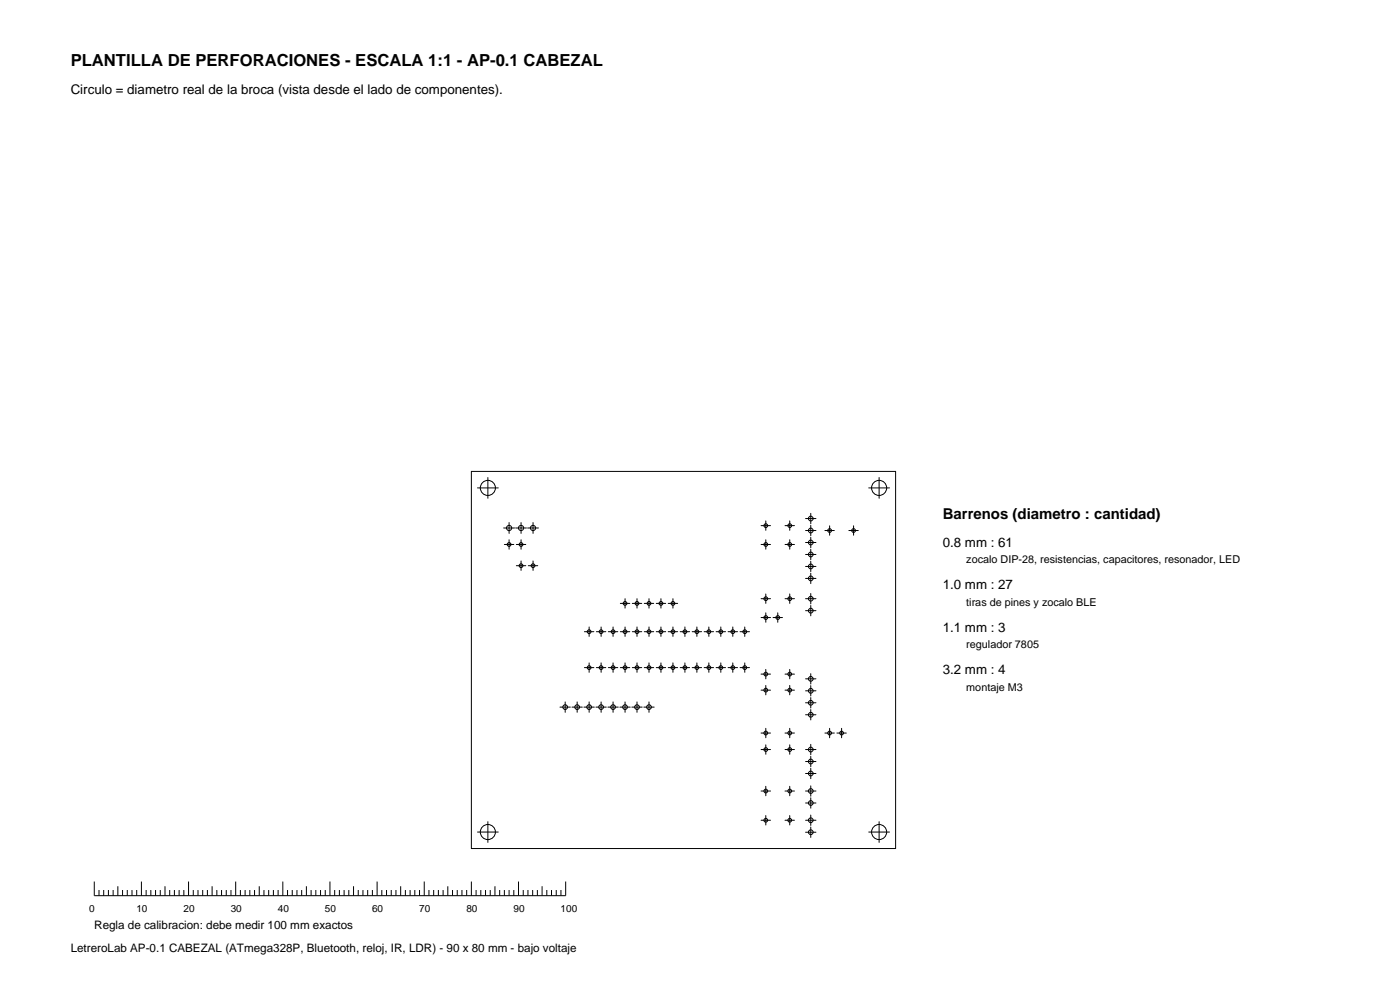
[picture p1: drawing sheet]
<svg xmlns="http://www.w3.org/2000/svg" width="297mm" height="210mm" viewBox="0 0 297 210" stroke-linecap="round" stroke-linejoin="round" font-family="sans-serif">
<defs><g id="words">
<text font-size="3.5" x="15" y="14">PLANTILLA DE PERFORACIONES - ESCALA 1:1 - AP-0.1 CABEZAL</text>
<text font-size="3.2" x="200" y="110">Barrenos (diametro : cantidad)</text>
<g font-size="2.8">
<text x="15" y="20">Circulo = diametro real de la broca (vista desde el lado de componentes).</text>
<text x="200" y="116">0.8 mm : 61</text>
<text x="200" y="125">1.0 mm : 27</text>
<text x="200" y="134">1.1 mm : 3</text>
<text x="200" y="143">3.2 mm : 4</text>
</g>
<g font-size="2.5">
<text x="20" y="197">Regla de calibracion: debe medir 100 mm exactos</text>
<text x="15" y="202">LetreroLab AP-0.1 CABEZAL (ATmega328P, Bluetooth, reloj, IR, LDR) - 90 x 80 mm - bajo voltaje</text>
</g>
<g font-size="2.3">
<text x="205" y="119.5">zocalo DIP-28, resistencias, capacitores, resonador, LED</text>
<text x="205" y="128.5">tiras de pines y zocalo BLE</text>
<text x="205" y="137.5">regulador 7805</text>
<text x="205" y="146.5">montaje M3</text>
</g>
<g font-size="2.1">
<text x="18.9" y="193.5">0</text>
<text x="28.9" y="193.5">10</text>
<text x="38.9" y="193.5">20</text>
<text x="48.9" y="193.5">30</text>
<text x="58.9" y="193.5">40</text>
<text x="68.9" y="193.5">50</text>
<text x="78.9" y="193.5">60</text>
<text x="88.9" y="193.5">70</text>
<text x="98.9" y="193.5">80</text>
<text x="108.9" y="193.5">90</text>
<text x="118.9" y="193.5">100</text>
</g>
</g></defs>
<g fill="none" stroke="#000" stroke-width=".21">
<path d="M100 100h90v80h-90zM101.3 103.5h4.4M103.5 101.3v4.4M106.8 112h2.3M107 115.5h2M108 110.9v2.3M108 114.5v2M109.4 112h2.3M109.5 115.5h2M110.5 110.9v2.3M110.5 114.5v2M110.5 119v2"/>
<path d="M111.9 112h2.3M113.1 110.9v2.3M113.1 119v2M161.5 115.5h2M161.5 111.5h2M162.5 110.5v2M162.5 114.5v2M166.5 115.5h2M166.5 111.5h2M167.5 110.5v2M167.5 114.5v2M170.9 110h2.2"/>
<path d="M170.9 112.5h2.2M170.9 115.1h2.2M170.9 117.6h2.2M172 108.9v2.2M172 111.4v2.2M172 114v2.2M172 116.5v2.2M172 119.1v2.2M175 112.5h2M176 111.5v2M180.1 112.5h2M181.1 111.5v2"/>
<path d="M184.3 103.5h4.4M186.5 101.3v4.4M109.5 120h2M112.1 120h2M124 134h2M125 133v2M126.5 134h2M127.5 133v2M129.1 134h2M130.1 133v2M131.6 134h2M131.6 128h2"/>
<path d="M132.6 127v2M132.6 133v2M134.1 134h2M134.1 128h2M135.1 127v2M135.1 133v2M136.7 134h2M136.7 128h2M137.7 127v2M137.7 133v2M139.2 134h2M139.2 128h2"/>
<path d="M140.2 127v2M140.2 133v2M141.8 134h2M141.8 128h2M142.8 127v2M142.8 133v2M144.3 134h2M145.3 133v2M146.8 134h2M147.8 133v2M149.4 134h2M150.4 133v2"/>
<path d="M151.9 134h2M152.9 133v2M154.5 134h2M155.5 133v2M157 134h2M158 133v2M161.5 127h2M161.5 131h2M162.5 126v2M162.5 130v2M164 131h2M165 130v2"/>
<path d="M166.5 127h2M167.5 126v2M170.9 127h2.2M170.9 120.2h2.2M170.9 122.7h2.2M170.9 129.5h2.2M172 121.6v2.2M172 125.9v2.2M172 128.4v2.2M118.8 150h2.2M119.9 148.9v2.2M121.3 150h2.2"/>
<path d="M122.4 148.9v2.2M123.9 150h2.2M124 141.6h2M125 140.6v2M125 148.9v2.2M126.4 150h2.2M126.5 141.6h2M127.5 140.6v2M127.5 148.9v2.2M129 150h2.2M129.1 141.6h2M130.1 140.6v2"/>
<path d="M130.1 148.9v2.2M131.5 150h2.2M131.6 141.6h2M132.6 140.6v2M132.6 148.9v2.2M134 150h2.2M134.1 141.6h2M135.1 140.6v2M135.1 148.9v2.2M136.6 150h2.2M136.7 141.6h2M137.7 140.6v2"/>
<path d="M137.7 148.9v2.2M139.2 141.6h2M140.2 140.6v2M141.8 141.6h2M142.8 140.6v2M144.3 141.6h2M145.3 140.6v2M146.8 141.6h2M147.8 140.6v2M149.4 141.6h2M150.4 140.6v2M151.9 141.6h2"/>
<path d="M152.9 140.6v2M154.5 141.6h2M155.5 140.6v2M157 141.6h2M158 140.6v2M161.5 143h2M161.5 146.4h2M161.5 155.5h2M161.5 159h2M162.5 142v2M162.5 145.4v2M162.5 154.5v2"/>
<path d="M162.5 158v2M166.5 143h2M166.5 146.4h2M166.5 155.5h2M166.5 159h2M167.5 142v2M167.5 145.4v2M167.5 154.5v2M167.5 158v2M170.9 159h2.2M170.9 144h2.2M170.9 146.5h2.2"/>
<path d="M170.9 149.1h2.2M170.9 151.6h2.2M172 142.9v2.2M172 145.4v2.2M172 148v2.2M172 150.5v2.2M172 157.9v2.2M175 155.5h2M176 154.5v2M177.5 155.5h2M178.5 154.5v2M101.3 176.5h4.4"/>
<path d="M103.5 174.3v4.4M161.5 167.8h2M161.5 174h2M162.5 166.8v2M162.5 173v2M166.5 167.8h2M166.5 174h2M167.5 166.8v2M167.5 173v2M170.9 167.8h2.2M170.9 174h2.2M170.9 161.5h2.2"/>
<path d="M170.9 164.1h2.2M170.9 170.3h2.2M170.9 176.5h2.2M172 160.4v2.2M172 163v2.2M172 166.7v2.2M172 169.2v2.2M172 172.9v2.2M172 175.4v2.2M184.3 176.5h4.4M186.5 174.3v4.4M20 187v3h100v-3"/>
<path d="M21 188.8v1.2M22 188.8v1.2M23 188.8v1.2M24 188.8v1.2M25 188v2M26 188.8v1.2M27 188.8v1.2M28 188.8v1.2M29 188.8v1.2M30 187v3M31 188.8v1.2M32 188.8v1.2"/>
<path d="M33 188.8v1.2M34 188.8v1.2M35 188v2M36 188.8v1.2M37 188.8v1.2M38 188.8v1.2M39 188.8v1.2M40 187v3M41 188.8v1.2M42 188.8v1.2M43 188.8v1.2M44 188.8v1.2"/>
<path d="M45 188v2M46 188.8v1.2M47 188.8v1.2M48 188.8v1.2M49 188.8v1.2M50 187v3M51 188.8v1.2M52 188.8v1.2M53 188.8v1.2M54 188.8v1.2M55 188v2M56 188.8v1.2"/>
<path d="M57 188.8v1.2M58 188.8v1.2M59 188.8v1.2M60 187v3M61 188.8v1.2M62 188.8v1.2M63 188.8v1.2M64 188.8v1.2M65 188v2M66 188.8v1.2M67 188.8v1.2M68 188.8v1.2"/>
<path d="M69 188.8v1.2M70 187v3M71 188.8v1.2M72 188.8v1.2M73 188.8v1.2M74 188.8v1.2M75 188v2M76 188.8v1.2M77 188.8v1.2M78 188.8v1.2M79 188.8v1.2M80 187v3"/>
<path d="M81 188.8v1.2M82 188.8v1.2M83 188.8v1.2M84 188.8v1.2M85 188v2M86 188.8v1.2M87 188.8v1.2M88 188.8v1.2M89 188.8v1.2M90 187v3M91 188.8v1.2M92 188.8v1.2"/>
<path d="M93 188.8v1.2M94 188.8v1.2M95 188v2M96 188.8v1.2M97 188.8v1.2M98 188.8v1.2M99 188.8v1.2M100 187v3M101 188.8v1.2M102 188.8v1.2M103 188.8v1.2M104 188.8v1.2"/>
<path d="M105 188v2M106 188.8v1.2M107 188.8v1.2M108 188.8v1.2M109 188.8v1.2M110 187v3M111 188.8v1.2M112 188.8v1.2M113 188.8v1.2M114 188.8v1.2M115 188v2M116 188.8v1.2"/>
<path d="M117 188.8v1.2M118 188.8v1.2M119 188.8v1.2"/>
<circle cx="103.5" cy="103.5" r="1.6"/>
<circle cx="108" cy="112" r=".55"/>
<circle cx="108" cy="115.5" r=".4"/>
<circle cx="110.5" cy="112" r=".55"/>
<circle cx="110.5" cy="115.5" r=".4"/>
<circle cx="113.1" cy="112" r=".55"/>
<circle cx="162.5" cy="115.5" r=".4"/>
<circle cx="162.5" cy="111.5" r=".4"/>
<circle cx="167.5" cy="115.5" r=".4"/>
<circle cx="167.5" cy="111.5" r=".4"/>
<circle cx="172" cy="117.6" r=".5"/>
<circle cx="172" cy="110" r=".5"/>
<circle cx="172" cy="112.5" r=".5"/>
<circle cx="172" cy="115.1" r=".5"/>
<circle cx="176" cy="112.5" r=".4"/>
<circle cx="181.1" cy="112.5" r=".4"/>
<circle cx="186.5" cy="103.5" r="1.6"/>
<circle cx="110.5" cy="120" r=".4"/>
<circle cx="113.1" cy="120" r=".4"/>
<circle cx="125" cy="134" r=".4"/>
<circle cx="127.5" cy="134" r=".4"/>
<circle cx="130.1" cy="134" r=".4"/>
<circle cx="132.6" cy="128" r=".4"/>
<circle cx="132.6" cy="134" r=".4"/>
<circle cx="135.1" cy="128" r=".4"/>
<circle cx="135.1" cy="134" r=".4"/>
<circle cx="137.7" cy="128" r=".4"/>
<circle cx="137.7" cy="134" r=".4"/>
<circle cx="140.2" cy="128" r=".4"/>
<circle cx="140.2" cy="134" r=".4"/>
<circle cx="142.8" cy="128" r=".4"/>
<circle cx="142.8" cy="134" r=".4"/>
<circle cx="145.3" cy="134" r=".4"/>
<circle cx="147.8" cy="134" r=".4"/>
<circle cx="150.4" cy="134" r=".4"/>
<circle cx="152.9" cy="134" r=".4"/>
<circle cx="155.5" cy="134" r=".4"/>
<circle cx="158" cy="134" r=".4"/>
<circle cx="162.5" cy="131" r=".4"/>
<circle cx="162.5" cy="127" r=".4"/>
<circle cx="165" cy="131" r=".4"/>
<circle cx="167.5" cy="127" r=".4"/>
<circle cx="172" cy="122.7" r=".5"/>
<circle cx="172" cy="120.2" r=".5"/>
<circle cx="172" cy="127" r=".5"/>
<circle cx="172" cy="129.5" r=".5"/>
<circle cx="119.9" cy="150" r=".5"/>
<circle cx="122.4" cy="150" r=".5"/>
<circle cx="125" cy="141.6" r=".4"/>
<circle cx="125" cy="150" r=".5"/>
<circle cx="127.5" cy="141.6" r=".4"/>
<circle cx="127.5" cy="150" r=".5"/>
<circle cx="130.1" cy="141.6" r=".4"/>
<circle cx="130.1" cy="150" r=".5"/>
<circle cx="132.6" cy="141.6" r=".4"/>
<circle cx="132.6" cy="150" r=".5"/>
<circle cx="135.1" cy="141.6" r=".4"/>
<circle cx="135.1" cy="150" r=".5"/>
<circle cx="137.7" cy="141.6" r=".4"/>
<circle cx="137.7" cy="150" r=".5"/>
<circle cx="140.2" cy="141.6" r=".4"/>
<circle cx="142.8" cy="141.6" r=".4"/>
<circle cx="145.3" cy="141.6" r=".4"/>
<circle cx="147.8" cy="141.6" r=".4"/>
<circle cx="150.4" cy="141.6" r=".4"/>
<circle cx="152.9" cy="141.6" r=".4"/>
<circle cx="155.5" cy="141.6" r=".4"/>
<circle cx="158" cy="141.6" r=".4"/>
<circle cx="162.5" cy="146.4" r=".4"/>
<circle cx="162.5" cy="143" r=".4"/>
<circle cx="162.5" cy="159" r=".4"/>
<circle cx="162.5" cy="155.5" r=".4"/>
<circle cx="167.5" cy="143" r=".4"/>
<circle cx="167.5" cy="146.4" r=".4"/>
<circle cx="167.5" cy="159" r=".4"/>
<circle cx="167.5" cy="155.5" r=".4"/>
<circle cx="172" cy="146.5" r=".5"/>
<circle cx="172" cy="144" r=".5"/>
<circle cx="172" cy="159" r=".5"/>
<circle cx="172" cy="149.1" r=".5"/>
<circle cx="172" cy="151.6" r=".5"/>
<circle cx="176" cy="155.5" r=".4"/>
<circle cx="178.5" cy="155.5" r=".4"/>
<circle cx="103.5" cy="176.5" r="1.6"/>
<circle cx="162.5" cy="174" r=".4"/>
<circle cx="162.5" cy="167.8" r=".4"/>
<circle cx="167.5" cy="174" r=".4"/>
<circle cx="167.5" cy="167.8" r=".4"/>
<circle cx="172" cy="170.3" r=".5"/>
<circle cx="172" cy="161.5" r=".5"/>
<circle cx="172" cy="164.1" r=".5"/>
<circle cx="172" cy="167.8" r=".5"/>
<circle cx="172" cy="176.5" r=".5"/>
<circle cx="172" cy="174" r=".5"/>
<circle cx="186.5" cy="176.5" r="1.6"/>
</g>
<use href="#words"/>
</svg>
